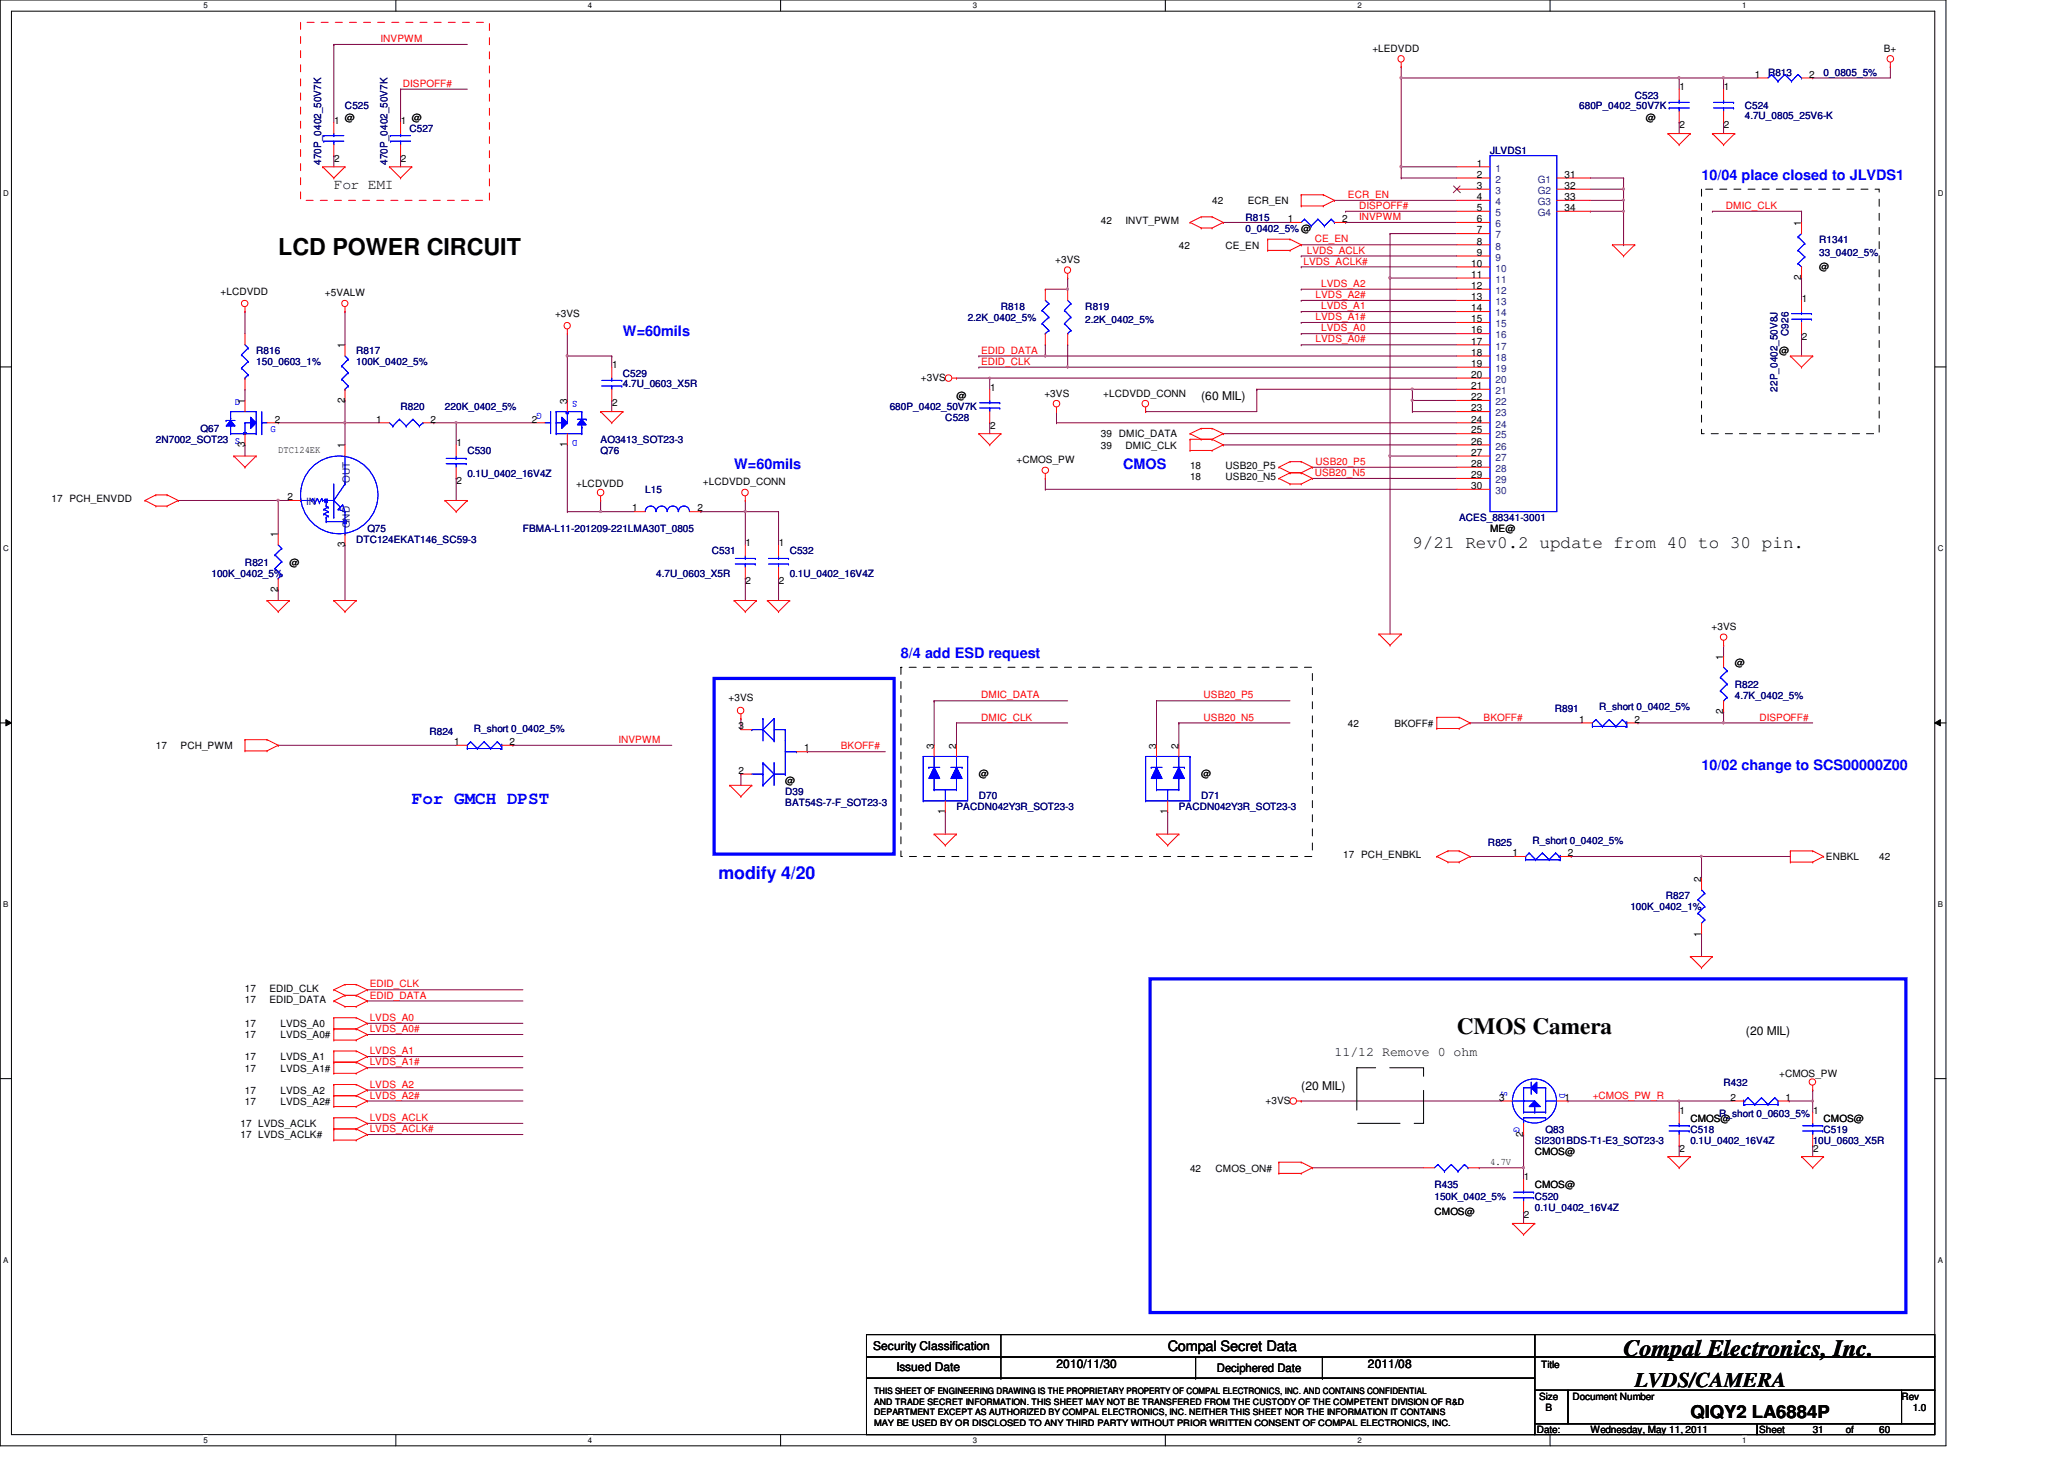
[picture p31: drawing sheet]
<svg xmlns="http://www.w3.org/2000/svg" width="297mm" height="210mm" viewBox="0 0 297 210" stroke-linecap="round" stroke-linejoin="round" font-family="sans-serif">
<defs><g id="words">
<g font-size="3.3">
<text x="40" y="36.7">LCD POWER CIRCUIT</text>
<text x="209.7" y="148.7">CMOS Camera</text>
<text x="233.7" y="195.1">Compal Electronics, Inc.</text>
</g>
<text font-size="3" x="235.3" y="199.5">LVDS/CAMERA</text>
<g font-size="2.5">
<text x="203.3" y="78.9">9/21 Rev0.2 update from 40 to 30 pin.</text>
<text x="243.3" y="204">QIQY2 LA6884P</text>
</g>
<g font-size="2.5" fill="#00f">
<text x="59.3" y="115.7">For GMCH DPST</text>
<text x="103.4" y="126.5">modify 4/20</text>
</g>
<g font-size="2.1">
<text x="48" y="27.2">For EMI</text>
<text x="168" y="194.4">Compal Secret Data</text>
</g>
<g font-size="2.1" fill="#00f">
<text x="244.9" y="25.9">10/04 place closed to JLVDS1</text>
<text x="89.7" y="48.3">W=60mils</text>
<text x="105.7" y="67.5">W=60mils</text>
<text x="161.7" y="67.5">CMOS</text>
<text x="129.7" y="94.7">8/4 add ESD request</text>
<text x="244.9" y="110.7">10/02 change to SCS00000Z00</text>
</g>
<text font-size="1.9" x="192" y="151.9">11/12 Remove 0 ohm</text>
<g font-size="1.7">
<text x="172.9" y="57.6">(60 MIL)</text>
<text x="251.3" y="148.8">(20 MIL)</text>
<text x="187.3" y="156.8">(20 MIL)</text>
<text x="125.7" y="194.3">Security Classification</text>
<text x="129" y="197.3">Issued Date</text>
<text x="152" y="196.8">2010/11/30</text>
<text x="175.1" y="197.4">Deciphered Date</text>
<text x="196.9" y="196.8">2011/08</text>
</g>
<g font-size="1.4" fill="#f00">
<text x="54.8" y="6.1">INVPWM</text>
<text x="58" y="12.5">DISPOFF#</text>
<text x="194" y="28.5">ECR_EN</text>
<text x="189.2" y="34.9">CE_EN</text>
<text x="195.6" y="30.1">DISPOFF#</text>
<text x="195.6" y="31.7">INVPWM</text>
<text x="248.4" y="30.1">DMIC_CLK</text>
<text x="187.6" y="38.1">LVDS_ACLK#</text>
<text x="188.1" y="36.5">LVDS_ACLK</text>
<text x="190.1" y="41.3">LVDS_A2</text>
<text x="189.3" y="42.9">LVDS_A2#</text>
<text x="189.3" y="46.1">LVDS_A1#</text>
<text x="190.1" y="44.5">LVDS_A1</text>
<text x="190.1" y="47.7">LVDS_A0</text>
<text x="141.2" y="50.9">EDID_DATA</text>
<text x="141.2" y="52.5">EDID_CLK</text>
<text x="189.3" y="49.3">LVDS_A0#</text>
<text x="189.2" y="68.5">USB20_N5</text>
<text x="189.3" y="66.9">USB20_P5</text>
<text x="141.2" y="100.5">DMIC_DATA</text>
<text x="173.2" y="100.5">USB20_P5</text>
<text x="89" y="106.9">INVPWM</text>
<text x="121" y="107.8">BKOFF#</text>
<text x="141.2" y="103.7">DMIC_CLK</text>
<text x="173.2" y="103.7">USB20_N5</text>
<text x="213.5" y="103.7">BKOFF#</text>
<text x="253.2" y="103.7">DISPOFF#</text>
<text x="53.2" y="142.1">EDID_CLK</text>
<text x="53.2" y="143.7">EDID_DATA</text>
<text x="53.2" y="146.9">LVDS_A0</text>
<text x="53.2" y="148.5">LVDS_A0#</text>
<text x="53.2" y="153.3">LVDS_A1#</text>
<text x="53.2" y="151.7">LVDS_A1</text>
<text x="53.2" y="158.1">LVDS_A2#</text>
<text x="53.2" y="156.5">LVDS_A2</text>
<text x="53.2" y="161.3">LVDS_ACLK</text>
<text x="229.2" y="158.1">+CMOS_PW_R</text>
<text x="53.2" y="162.9">LVDS_ACLK#</text>
</g>
<g font-size="1.4">
<text x="197.5" y="7.4">+LEDVDD</text>
<text x="252.5" y="11.2">1</text>
<text x="260.4" y="11.2">2</text>
<text x="271.1" y="7.4">B+</text>
<text x="48.1" y="17.8">1</text>
<text x="49.6" y="17.4">@</text>
<text x="57.7" y="17.8">1</text>
<text x="59.3" y="17.4">@</text>
<text x="236.9" y="17.4">@</text>
<text x="241.7" y="13">1</text>
<text x="248.1" y="13">1</text>
<text x="48.1" y="23.3">2</text>
<text x="57.7" y="23.3">2</text>
<text x="212.5" y="24">1</text>
<text x="241.7" y="18.5">2</text>
<text x="248.1" y="18.5">2</text>
<text x="174.4" y="29.4">42</text>
<text x="179.6" y="29.4">ECR_EN</text>
<text x="212.5" y="25.6">2</text>
<text x="212.5" y="27.2">3</text>
<text x="212.5" y="28.8">4</text>
<text x="225.1" y="25.6">31</text>
<text x="225.1" y="27.2">32</text>
<text x="225.1" y="28.8">33</text>
<text x="158.4" y="32.3">42</text>
<text x="162" y="32.3">INVT_PWM</text>
<text x="169.7" y="35.8">42</text>
<text x="176.4" y="35.8">CE_EN</text>
<text x="185.4" y="32">1</text>
<text x="193.1" y="32">2</text>
<text x="212.5" y="30.4">5</text>
<text x="212.5" y="32">6</text>
<text x="212.5" y="33.6">7</text>
<text x="212.5" y="35.2">8</text>
<text x="225.1" y="30.4">34</text>
<text x="259.2" y="32.5" transform="rotate(-90 259.2 32.5)">1</text>
<text x="151.9" y="37.8">+3VS</text>
<text x="211.7" y="38.4">10</text>
<text x="211.7" y="40">11</text>
<text x="211.7" y="41.6">12</text>
<text x="212.5" y="36.8">9</text>
<text x="259.2" y="40.3" transform="rotate(-90 259.2 40.3)">2</text>
<text x="261.8" y="38.8">@</text>
<text x="31.7" y="42.5">+LCDVDD</text>
<text x="46.8" y="42.6">+5VALW</text>
<text x="79.9" y="45.7">+3VS</text>
<text x="211.7" y="43.2">13</text>
<text x="211.7" y="44.8">14</text>
<text x="211.7" y="46.4">15</text>
<text x="211.7" y="48">16</text>
<text x="259.3" y="43.4">1</text>
<text x="49.6" y="50.1" transform="rotate(-90 49.6 50.1)">1</text>
<text x="88.1" y="53">1</text>
<text x="211.7" y="49.6">17</text>
<text x="211.7" y="51.2">18</text>
<text x="211.7" y="52.8">19</text>
<text x="256" y="51">@</text>
<text x="259.3" y="48.8">2</text>
<text x="35.2" y="58.1" transform="rotate(-90 35.2 58.1)">1</text>
<text x="49.6" y="57.9" transform="rotate(-90 49.6 57.9)">2</text>
<text x="81.6" y="58.1" transform="rotate(-90 81.6 58.1)">3</text>
<text x="88.1" y="58.5">2</text>
<text x="132.5" y="54.8">+3VS</text>
<text x="137.7" y="57.4">@</text>
<text x="142.5" y="56.2">1</text>
<text x="150.3" y="57.1">+3VS</text>
<text x="158.8" y="57.1">+LCDVDD_CONN</text>
<text x="211.7" y="54.4">20</text>
<text x="211.7" y="56">21</text>
<text x="211.7" y="57.6">22</text>
<text x="211.7" y="59.2">23</text>
<text x="35.2" y="64.3" transform="rotate(-90 35.2 64.3)">3</text>
<text x="39.5" y="60.8">2</text>
<text x="40" y="65.2">DTC124EK</text>
<text x="49.6" y="64.5" transform="rotate(-90 49.6 64.5)">1</text>
<text x="54.1" y="60.8">1</text>
<text x="62" y="60.8">2</text>
<text x="65.7" y="64.2">1</text>
<text x="76.5" y="60.8">2</text>
<text x="81.6" y="64.3" transform="rotate(-90 81.6 64.3)">1</text>
<text x="142.5" y="61.7">2</text>
<text x="158.4" y="64.6">39</text>
<text x="158.4" y="62.8">39 DMIC_DATA</text>
<text x="162" y="64.6">DMIC_CLK</text>
<text x="211.7" y="60.8">24</text>
<text x="211.7" y="62.4">25</text>
<text x="211.7" y="64">26</text>
<text x="211.7" y="65.6">27</text>
<text x="41.4" y="72">2</text>
<text x="65.7" y="69.7">2</text>
<text x="82.9" y="70">+LCDVDD</text>
<text x="101.2" y="69.8">+LCDVDD_CONN</text>
<text x="146.3" y="66.6">+CMOS_PW</text>
<text x="171.3" y="69">18</text>
<text x="171.3" y="67.4">18</text>
<text x="176.4" y="69">USB20_N5</text>
<text x="176.4" y="67.4">USB20_P5</text>
<text x="211.7" y="67.2">28</text>
<text x="211.7" y="68.8">29</text>
<text x="211.7" y="70.4">30</text>
<text x="7.4" y="72.3">17 PCH_ENVDD</text>
<text x="40" y="77.3" transform="rotate(-90 40 77.3)">1</text>
<text x="91" y="73.6">1</text>
<text x="100.4" y="73.6">2</text>
<text x="214.4" y="76.6">ME@</text>
<text x="41.6" y="81.4">@</text>
<text x="49.6" y="78.7" transform="rotate(-90 49.6 78.7)">3</text>
<text x="107.3" y="78.6">1</text>
<text x="112.1" y="78.6">1</text>
<text x="40" y="85.1" transform="rotate(-90 40 85.1)">2</text>
<text x="107.3" y="84.1">2</text>
<text x="112.1" y="84.1">2</text>
<text x="246.3" y="90.6">+3VS</text>
<text x="248" y="94.9" transform="rotate(-90 248 94.9)">1</text>
<text x="249.7" y="95.7">@</text>
<text x="104.8" y="100.9">+3VS</text>
<text x="22.4" y="107.8">17</text>
<text x="26" y="107.8">PCH_PWM</text>
<text x="65.4" y="107.2">1</text>
<text x="73.3" y="107.2">2</text>
<text x="106.3" y="104.9">3</text>
<text x="134.4" y="107.7" transform="rotate(-90 134.4 107.7)">3</text>
<text x="137.6" y="107.7" transform="rotate(-90 137.6 107.7)">2</text>
<text x="166.4" y="107.7" transform="rotate(-90 166.4 107.7)">3</text>
<text x="169.6" y="107.7" transform="rotate(-90 169.6 107.7)">2</text>
<text x="194" y="104.6">42</text>
<text x="200.7" y="104.6">BKOFF#</text>
<text x="227.3" y="104">1</text>
<text x="235.2" y="104">2</text>
<text x="248" y="102.7" transform="rotate(-90 248 102.7)">2</text>
<text x="106.3" y="111.3">2</text>
<text x="113" y="112.7">@</text>
<text x="115.7" y="108.1">1</text>
<text x="140.9" y="111.8">@</text>
<text x="172.9" y="111.8">@</text>
<text x="136" y="117.1" transform="rotate(-90 136 117.1)">1</text>
<text x="168" y="117.1" transform="rotate(-90 168 117.1)">1</text>
<text x="193.3" y="123.4">17 PCH_ENBKL</text>
<text x="217.7" y="123.2">1</text>
<text x="225.7" y="123.2">2</text>
<text x="262.8" y="123.8">ENBKL</text>
<text x="270.4" y="123.8">42</text>
<text x="244.8" y="126.9" transform="rotate(-90 244.8 126.9)">2</text>
<text x="244.8" y="134.7" transform="rotate(-90 244.8 134.7)">1</text>
<text x="35.3" y="142.7">17</text>
<text x="38.8" y="142.7">EDID_CLK</text>
<text x="35.3" y="147.8">17</text>
<text x="35.3" y="149.4">17</text>
<text x="35.3" y="144.3">17</text>
<text x="38.8" y="144.3">EDID_DATA</text>
<text x="40.4" y="147.8">LVDS_A0</text>
<text x="40.4" y="149.4">LVDS_A0#</text>
<text x="35.3" y="152.6">17</text>
<text x="35.3" y="154.2">17</text>
<text x="40.4" y="152.6">LVDS_A1</text>
<text x="40.4" y="154.2">LVDS_A1#</text>
<text x="256" y="155">+CMOS_PW</text>
<text x="35.3" y="157.4">17</text>
<text x="35.3" y="159">17</text>
<text x="40.4" y="157.4">LVDS_A2</text>
<text x="40.4" y="159">LVDS_A2#</text>
<text x="182.1" y="158.8">+3VS</text>
<text x="215.8" y="158.4">3</text>
<text x="225.1" y="158.4">1</text>
<text x="241.7" y="160.2">1</text>
<text x="243.3" y="161.4">CMOS@</text>
<text x="249" y="158.4">2</text>
<text x="257" y="158.4">1</text>
<text x="260.9" y="160.2">1</text>
<text x="262.4" y="161.4">CMOS@</text>
<text x="34.6" y="163.8">17 LVDS_ACLK#</text>
<text x="34.6" y="162.2">17 LVDS_ACLK</text>
<text x="214.4" y="167.6">4.7V</text>
<text x="219.2" y="163.5" transform="rotate(-90 219.2 163.5)">2</text>
<text x="220.9" y="166.2">CMOS@</text>
<text x="241.7" y="165.7">2</text>
<text x="260.9" y="165.7">2</text>
<text x="171.3" y="168.6">42</text>
<text x="174.9" y="168.6">CMOS_ON#</text>
<text x="219.3" y="169.8">1</text>
<text x="220.9" y="171">CMOS@</text>
<text x="206.4" y="174.8">CMOS@</text>
<text x="219.3" y="175.3">2</text>
<text x="221.8" y="196.7">Title</text>
<text x="221.5" y="201.4">Size</text>
<text x="222.4" y="203">B</text>
<text x="226.3" y="201.4">Document Number</text>
<text x="273.7" y="201.4">Rev</text>
<text x="275.3" y="203">1.0</text>
<text x="221.2" y="206.2">Date:</text>
<text x="228.9" y="206.2">Wednesday, May 11, 2011</text>
<text x="253.2" y="206.2">Sheet</text>
<text x="260.9" y="206.2">31</text>
<text x="265.7" y="206.2">of</text>
<text x="270.4" y="206.2">60</text>
</g>
<g font-size="1.4" fill="#000080">
<text x="254.4" y="11">R813</text>
<text x="262.4" y="11">0_0805_5%</text>
<text x="49.6" y="15.7">C525</text>
<text x="227.3" y="15.7">680P_0402_50V7K</text>
<text x="235.3" y="14.2">C523</text>
<text x="251.1" y="15.7">C524</text>
<text x="251.1" y="17.2">4.7U_0805_25V6-K</text>
<text x="46.2" y="23.7" transform="rotate(-90 46.2 23.7)">470P_0402_50V7K</text>
<text x="55.8" y="23.7" transform="rotate(-90 55.8 23.7)">470P_0402_50V7K</text>
<text x="58.9" y="19">C527</text>
<text x="214.4" y="22.2">JLVDS1</text>
<text x="179.3" y="31.7">R815</text>
<text x="179.3" y="33.4">0_0402_5% @</text>
<text x="261.8" y="35">R1341</text>
<text x="261.8" y="36.9">33_0402_5%</text>
<text x="139.3" y="46.2">2.2K_0402_5%</text>
<text x="144" y="44.6">R818</text>
<text x="156.2" y="44.6">R819</text>
<text x="156.2" y="46.5">2.2K_0402_5%</text>
<text x="36.9" y="51">R816</text>
<text x="36.9" y="52.6">150_0603_1%</text>
<text x="51.3" y="51">R817</text>
<text x="51.3" y="52.6">100K_0402_5%</text>
<text x="257.4" y="48.3" transform="rotate(-90 257.4 48.3)">C926</text>
<text x="57.6" y="59">R820</text>
<text x="64" y="59">220K_0402_5%</text>
<text x="89.7" y="54.2">C529</text>
<text x="89.7" y="55.7">4.7U_0603_X5R</text>
<text x="128" y="59">680P_0402_50V7K</text>
<text x="255.8" y="56.3" transform="rotate(-90 255.8 56.3)">22P_0402_50V8J</text>
<text x="22.4" y="63.7">2N7002_SOT23 S</text>
<text x="28.9" y="62.2">Q67</text>
<text x="67.3" y="65.4">C530</text>
<text x="86.4" y="65.4">Q76</text>
<text x="86.4" y="63.7">AO3413_SOT23-3</text>
<text x="136" y="60.6">C528</text>
<text x="67.3" y="68.6">0.1U_0402_16V4Z</text>
<text x="92.9" y="71">L15</text>
<text x="52.9" y="76.6">Q75</text>
<text x="75.3" y="76.6">FBMA-L11-201209-221LMA30T_0805</text>
<text x="210" y="75">ACES_88341-3001</text>
<text x="30.4" y="83">100K_0402_5%</text>
<text x="35.3" y="81.4">R821</text>
<text x="51.3" y="78.2">DTC124EKAT146_SC59-3</text>
<text x="94.4" y="83">4.7U_0603_X5R</text>
<text x="102.4" y="79.7">C531</text>
<text x="113.7" y="79.7">C532</text>
<text x="113.7" y="83">0.1U_0402_16V4Z</text>
<text x="249.7" y="99">R822</text>
<text x="249.7" y="100.6">4.7K_0402_5%</text>
<text x="61.8" y="105.7">R824</text>
<text x="68.2" y="105.4">R_short 0_0402_5%</text>
<text x="223.8" y="102.5">R891</text>
<text x="230.1" y="102.2">R_short 0_0402_5%</text>
<text x="113" y="114.3">D39</text>
<text x="113" y="115.9">BAT54S-7-F_SOT23-3</text>
<text x="137.7" y="116.6">PACDN042Y3R_SOT23-3</text>
<text x="140.9" y="115">D70</text>
<text x="169.7" y="116.6">PACDN042Y3R_SOT23-3</text>
<text x="172.9" y="115">D71</text>
<text x="214.1" y="121.7">R825</text>
<text x="220.5" y="121.4">R_short 0_0402_5%</text>
<text x="234.6" y="131">100K_0402_1%</text>
<text x="239.8" y="129.4">R827</text>
<text x="247.4" y="160.7">R_short 0_0603_5%</text>
<text x="248" y="156.2">R432</text>
<text x="220.9" y="164.6">SI2301BDS-T1-E3_SOT23-3</text>
<text x="222.4" y="163">Q83</text>
<text x="243.3" y="163">C518</text>
<text x="243.3" y="164.6">0.1U_0402_16V4Z</text>
<text x="260.9" y="164.6">10U_0603_X5R</text>
<text x="262.4" y="163">C519</text>
<text x="206.4" y="171">R435</text>
<text x="206.4" y="172.6">150K_0402_5%</text>
<text x="220.9" y="172.6">C520</text>
<text x="220.9" y="174.2">0.1U_0402_16V4Z</text>
</g>
<g font-size="1.4" fill="#004080">
<text x="215.2" y="24.7">1</text>
<text x="215.2" y="26.3">2</text>
<text x="215.2" y="27.9">3</text>
<text x="215.2" y="29.5">4</text>
<text x="221.3" y="26.3">G1</text>
<text x="221.3" y="27.9">G2</text>
<text x="221.3" y="29.5">G3</text>
<text x="215.2" y="31.1">5</text>
<text x="215.2" y="32.7">6</text>
<text x="215.2" y="34.3">7</text>
<text x="215.2" y="35.9">8</text>
<text x="221.3" y="31.1">G4</text>
<text x="215.2" y="37.5">9</text>
<text x="215.2" y="39.1">10</text>
<text x="215.2" y="40.7">11</text>
<text x="215.2" y="42.3">12</text>
<text x="215.2" y="43.9">13</text>
<text x="215.2" y="45.5">14</text>
<text x="215.2" y="47.1">15</text>
<text x="215.2" y="48.7">16</text>
<text x="215.2" y="50.3">17</text>
<text x="215.2" y="51.9">18</text>
<text x="215.2" y="53.5">19</text>
<text x="215.2" y="55.1">20</text>
<text x="215.2" y="56.7">21</text>
<text x="215.2" y="58.3">22</text>
<text x="215.2" y="59.9">23</text>
<text x="215.2" y="61.5">24</text>
<text x="215.2" y="63.1">25</text>
<text x="215.2" y="64.7">26</text>
<text x="50.3" y="69.5" transform="rotate(-90 50.3 69.5)">OUT</text>
<text x="215.2" y="66.3">27</text>
<text x="215.2" y="67.9">28</text>
<text x="215.2" y="69.5">29</text>
<text x="215.2" y="71.1">30</text>
<text x="44.1" y="72.7">IN</text>
<text x="50.3" y="76" transform="rotate(-90 50.3 76)">GND</text>
</g>
<g font-size="1.4" fill="#00f">
<text x="33.8" y="58.3">D</text>
<text x="78" y="59.5" transform="rotate(180 78 59.5)">G</text>
<text x="83.1" y="57.7" transform="rotate(180 83.1 57.7)">S</text>
<text x="38.9" y="62.1">G</text>
<text x="83.1" y="63.3" transform="rotate(180 83.1 63.3)">D</text>
<text x="216.1" y="157" transform="rotate(90 216.1 157)">S</text>
<text x="224.4" y="157.3" transform="rotate(90 224.4 157.3)">D</text>
<text x="217.9" y="162.1" transform="rotate(90 217.9 162.1)">G</text>
</g>
<g font-size="1.3">
<text x="125.8" y="200.6">THIS SHEET OF ENGINEERING DRAWING IS THE PROPRIETARY PROPERTY OF COMPAL ELECTRONICS, INC. AND CONTAINS CONFIDENTIAL</text>
<text x="125.8" y="202.1">AND TRADE SECRET INFORMATION. THIS SHEET MAY NOT BE TRANSFERED FROM THE CUSTODY OF THE COMPETENT DIVISION OF R&amp;D</text>
<text x="125.8" y="203.6">DEPARTMENT EXCEPT AS AUTHORIZED BY COMPAL ELECTRONICS, INC. NEITHER THIS SHEET NOR THE INFORMATION IT CONTAINS</text>
<text x="125.8" y="205.1">MAY BE USED BY OR DISCLOSED TO ANY THIRD PARTY WITHOUT PRIOR WRITTEN CONSENT OF COMPAL ELECTRONICS, INC.</text>
</g>
<g font-size="1.1">
<text x="29.3" y="1.1">5</text>
<text x="84.6" y="1.1">4</text>
<text x="140" y="1.1">3</text>
<text x="195.3" y="1.1">2</text>
<text x="250.7" y="1.1">1</text>
<text x=".5" y="28.1">D</text>
<text x="278.9" y="28.1">D</text>
<text x=".5" y="79.3">C</text>
<text x="278.9" y="79.3">C</text>
<text x=".5" y="130.5">B</text>
<text x="278.9" y="130.5">B</text>
<text x=".5" y="181.7">A</text>
<text x="278.9" y="181.7">A</text>
<text x="29.3" y="207.5">5</text>
<text x="84.6" y="207.5">4</text>
<text x="140" y="207.5">3</text>
<text x="195.3" y="207.5">2</text>
<text x="250.7" y="207.5">1</text>
</g>
</g></defs>
<path d="M0 0h280.1v208h-280.1zM1.6 1.6h276.8v204.8h-276.8z" fill="none" stroke="#000" stroke-width=".14"/>
<g fill="#fff">
<path d="M29.3 .2h.6v1.2h-.6z"/>
<path d="M29.3 206.6h.6v1.2h-.6z"/>
</g>
<path d="M57 0v1.6M57 206.4v1.6" fill="none" stroke="#000" stroke-width=".14"/>
<g fill="#fff">
<path d="M84.6 .2h.6v1.2h-.6z"/>
<path d="M84.6 206.6h.6v1.2h-.6z"/>
</g>
<path d="M112.3 0v1.6M112.3 206.4v1.6" fill="none" stroke="#000" stroke-width=".14"/>
<g fill="#fff">
<path d="M140 .2h.6v1.2h-.6z"/>
<path d="M140 206.6h.6v1.2h-.6z"/>
</g>
<path d="M167.7 0v1.6M167.7 206.4v1.6" fill="none" stroke="#000" stroke-width=".14"/>
<g fill="#fff">
<path d="M195.3 .2h.6v1.2h-.6z"/>
<path d="M195.3 206.6h.6v1.2h-.6z"/>
</g>
<path d="M223.1 0v1.6M223.1 206.4v1.6" fill="none" stroke="#000" stroke-width=".14"/>
<g fill="#fff">
<path d="M250.7 .2h.6v1.2h-.6z"/>
<path d="M250.7 206.6h.6v1.2h-.6z"/>
<path d="M.5 27.2h.7v1.2h-.7z"/>
<path d="M278.9 27.2h.7v1.2h-.7z"/>
<path d="M.5 78.4h.7v1.1h-.7z"/>
<path d="M278.9 78.4h.7v1.1h-.7z"/>
</g>
<path d="M0 52.8h1.6M278.4 52.8h1.7" fill="none" stroke="#000" stroke-width=".14"/>
<g fill="#fff">
<path d="M.5 129.6h.7v1.2h-.7z"/>
<path d="M278.9 129.6h.7v1.2h-.7z"/>
</g>
<path d="M0 104h1.6M.8 103.5l.8 .5-.8 .4zM278.4 104l.8-.5v.9zM278.4 104h1.7" fill="none" stroke="#000" stroke-width=".14"/>
<path d="M.8 103.5l.8 .5-.8 .4zM278.4 104l.8-.5v.9z" fill="#000"/>
<g fill="#fff">
<path d="M.5 180.7h.7v1.2h-.7z"/>
<path d="M278.9 180.7h.7v1.2h-.7z"/>
</g>
<path d="M0 155.2h1.6M278.4 155.2h1.7" fill="none" stroke="#000" stroke-width=".14"/>
<g fill="none" stroke="#800040" stroke-width=".14">
<path d="M62.4 60.8h.1M62.4 60.8h3.3M65.7 60.8h.1M65.7 68.8h.1M65.7 60.8v3.2M65.7 68.8v3.2M81.7 73.6h.1M81.7 73.6h9.6M86.4 73.6h.1M107.3 83.2h.1M107.3 83.2v3.2M112 83.2h.1"/>
<path d="M112 83.2v3.2M248 92.8h.1M248 92.8v1.6"/>
</g>
<path d="M86.3 73.5l.3 .1-.2 .1z" fill-rule="evenodd" fill="#f0f"/>
<path d="M86.3 73.5l.3 .1-.2 .1z" fill="none" stroke="#f0f" stroke-width=".14"/>
<path d="M49.6 60.8h.1M49.6 60.8h4.8M86.4 72h.1M86.4 72v1.6" fill="none" stroke="#800040" stroke-width=".14"/>
<path d="M49.5 60.7l.3 .1-.2 .1z" fill-rule="evenodd" fill="#f0f"/>
<path d="M49.5 60.7l.3 .1-.2 .1z" fill="none" stroke="#f0f" stroke-width=".14"/>
<path d="M40 72h.1M40 72v4.8" fill="none" stroke="#800040" stroke-width=".14"/>
<path d="M39.9 71.9h.2v.2h-.2z" fill-rule="evenodd" fill="#f0f"/>
<path d="M39.9 71.9h.2v.2h-.2z" fill="none" stroke="#f0f" stroke-width=".14"/>
<path d="M49.6 44.8h.1M49.6 44.8v4.8M40 72h.1M40 72h1.6M49.6 78.4h.1M49.6 78.4v8M65.7 60.8h.1M65.7 60.8h11.2" fill="none" stroke="#800040" stroke-width=".14"/>
<path d="M65.5 60.7l.3 .1-.2 .1z" fill-rule="evenodd" fill="#f0f"/>
<path d="M65.5 60.7l.3 .1-.2 .1z" fill="none" stroke="#f0f" stroke-width=".14"/>
<g fill="none" stroke="#800040" stroke-width=".14">
<path d="M35.3 44.8h.1M35.3 56h.1M35.3 44.8v3.2M35.3 56v1.6M49.6 57.6h.1M49.6 57.6v6.4M88 57.6h.1M88 57.6v1.6M35.3 64h.1M35.3 64v1.6M40 60.8h.1M40 60.8h9.6"/>
<path d="M49.6 60.8h.1M81.7 64h.1M81.7 64v9.6M107.3 73.6h.1M107.3 73.6h4.7M40 84.8h.1M40 84.8v1.6"/>
</g>
<path d="M107.1 73.5h.2v.2h-.2z" fill-rule="evenodd" fill="#f0f"/>
<path d="M107.1 73.5h.2v.2h-.2z" fill="none" stroke="#f0f" stroke-width=".14"/>
<g fill="none" stroke="#800040" stroke-width=".14">
<path d="M48 6.4h.1M48 6.4v11.2M57.6 12.8h.1M57.6 12.8h9.7M48 22.4h.1M48 22.4v1.6M57.6 22.4h.1M57.6 22.4v1.6M81.7 51.2h.1M81.7 51.2v6.4M25.6 72h.1M25.6 72h14.4"/>
<path d="M248 102.4h.1M248 102.4v1.6M52.9 142.4h.1M52.9 144h.1M52.9 158.4h.1M52.9 156.8h.1M52.9 153.6h.1M52.9 152h.1M52.9 147.2h.1M52.9 148.8h.1M52.9 142.4h22.4M52.9 144h22.4"/>
<path d="M52.9 158.4h22.4M52.9 156.8h22.4M52.9 153.6h22.4M52.9 152h22.4M52.9 147.2h22.4M52.9 148.8h22.4"/>
</g>
<path d="M81.5 51.1h.2v.2h-.2z" fill-rule="evenodd" fill="#f0f"/>
<path d="M81.5 51.1h.2v.2h-.2z" fill="none" stroke="#f0f" stroke-width=".14"/>
<path d="M48 6.4h.1M48 6.4h19.3M88 51.2h.1M88 51.2v1.6M40 107.2h.1M40 107.2h25.7M235.7 104h.1M235.7 104h25.2M248 104h.1" fill="none" stroke="#800040" stroke-width=".14"/>
<path d="M247.9 103.9h.2v.2h-.2z" fill-rule="evenodd" fill="#f0f"/>
<path d="M247.9 103.9h.2v.2h-.2z" fill="none" stroke="#f0f" stroke-width=".14"/>
<g fill="none" stroke="#800040" stroke-width=".14">
<path d="M57.6 12.8h.1M57.6 12.8v4.8M241.7 11.2h.1M241.7 17.6h.1M241.7 11.2v1.6M241.7 17.6v1.6M248 11.2h.1M248 17.6h.1M248 11.2v1.6M248 17.6v1.6M248 11.2h4.9M272.1 9.6h.1"/>
<path d="M272.1 9.6v1.6M81.7 51.2h.1M81.7 51.2h6.3M100.9 73.6h.1M100.9 73.6h6.4M107.3 72h.1M107.3 73.6h.1M107.3 72v6.4M112 73.6h.1M112 73.6v4.8"/>
</g>
<path d="M247.9 11.1h.2v.2h-.2z" fill-rule="evenodd" fill="#f0f"/>
<path d="M247.9 11.1h.2v.2h-.2z" fill="none" stroke="#f0f" stroke-width=".14"/>
<g fill="none" stroke="#800040" stroke-width=".14">
<path d="M260.9 11.2h.1M260.9 11.2h11.2M211.6 123.2h.1M211.6 123.2h6.4M226.1 123.2h.1M226.1 123.2h31.6M244.9 134.4h.1M244.9 123.2h.1M244.9 123.2v3.2M244.9 134.4v3.2M52.9 161.6h.1M52.9 163.2h.1"/>
<path d="M52.9 161.6h22.4M52.9 163.2h22.4"/>
</g>
<path d="M244.7 123.1l.3 .1-.2 .1z" fill-rule="evenodd" fill="#f0f"/>
<path d="M244.7 123.1l.3 .1-.2 .1z" fill="none" stroke="#f0f" stroke-width=".14"/>
<path d="M241.7 11.2h.1M241.7 11.2h6.3" fill="none" stroke="#800040" stroke-width=".14"/>
<path d="M241.5 11.1h.2v.2h-.2z" fill-rule="evenodd" fill="#f0f"/>
<path d="M241.5 11.1h.2v.2h-.2z" fill="none" stroke="#f0f" stroke-width=".14"/>
<path d="M150.4 41.6h.1M153.7 40h.1M153.7 40v1.6h-3.3" fill="none" stroke="#800040" stroke-width=".14"/>
<path d="M153.5 41.5h.2v.2h-.2z" fill-rule="evenodd" fill="#f0f"/>
<path d="M153.5 41.5h.2v.2h-.2z" fill="none" stroke="#f0f" stroke-width=".14"/>
<path d="M150.4 51.2h.1M150.4 51.2h59.3" fill="none" stroke="#800040" stroke-width=".14"/>
<path d="M150.3 51.1l.3 .1-.2 .1z" fill-rule="evenodd" fill="#f0f"/>
<path d="M150.3 51.1l.3 .1-.2 .1z" fill="none" stroke="#f0f" stroke-width=".14"/>
<path d="M140.9 51.2h.1M150.4 49.6h.1M150.4 49.6v1.6h-9.5M153.7 49.6h.1M153.7 52.8h.1M153.7 49.6v3.2M153.7 52.8h56" fill="none" stroke="#800040" stroke-width=".14"/>
<path d="M153.5 52.7l.3 .1-.2 .1z" fill-rule="evenodd" fill="#f0f"/>
<path d="M153.5 52.7l.3 .1-.2 .1z" fill="none" stroke="#f0f" stroke-width=".14"/>
<path d="M201.7 25.6h.1M201.7 24h.1M201.7 25.6h8M201.7 24v1.6" fill="none" stroke="#800040" stroke-width=".14"/>
<path d="M201.5 23.9h.2v.2h-.2z" fill-rule="evenodd" fill="#f0f"/>
<path d="M201.5 23.9h.2v.2h-.2z" fill="none" stroke="#f0f" stroke-width=".14"/>
<path d="M201.7 24h.1M201.7 24h8M142.4 54.4h.1M142.4 54.4h67.3" fill="none" stroke="#800040" stroke-width=".14"/>
<path d="M142.3 54.3h.2v.2h-.2z" fill-rule="evenodd" fill="#f0f"/>
<path d="M142.3 54.3h.2v.2h-.2z" fill="none" stroke="#f0f" stroke-width=".14"/>
<g fill="none" stroke="#800040" stroke-width=".14">
<path d="M201.7 11.2h.1M201.7 9.6h.1M201.7 9.6v14.4M201.7 11.2h40M137.7 54.4h.1M137.7 54.4h4.7M140.9 52.8h.1M140.9 52.8h12.8M142.4 54.4h.1M142.4 54.4v1.6M164.9 59.2h.1M164.9 59.2h16"/>
<path d="M142.4 60.8h.1M142.4 60.8v1.6"/>
</g>
<path d="M201.5 11.1h.2v.2h-.2z" fill-rule="evenodd" fill="#f0f"/>
<path d="M201.5 11.1h.2v.2h-.2z" fill="none" stroke="#f0f" stroke-width=".14"/>
<path d="M187.3 36.8h.1M187.3 38.4h.1M187.3 36.8h22.4M187.3 38.4h22.4M200 33.6h.1M200 33.6h9.7M211.6 104h.1M211.6 104h16M241.7 158.4h.1M241.7 158.4h7.6" fill="none" stroke="#800040" stroke-width=".14"/>
<path d="M241.5 158.3l.3 .1-.2 .1z" fill-rule="evenodd" fill="#f0f"/>
<path d="M241.5 158.3l.3 .1-.2 .1z" fill="none" stroke="#f0f" stroke-width=".14"/>
<path d="M219.3 168h.1M219.3 168v1.6M241.7 164.8h.1M241.7 164.8v1.6" fill="none" stroke="#800040" stroke-width=".14"/>
<path d="M219.1 167.9h.2v.2h-.2z" fill-rule="evenodd" fill="#f0f"/>
<path d="M219.1 167.9h.2v.2h-.2z" fill="none" stroke="#f0f" stroke-width=".14"/>
<path d="M257.5 158.4h.1M257.5 158.4h3.4" fill="none" stroke="#800040" stroke-width=".14"/>
<path d="M260.7 158.3h.2v.2h-.2z" fill-rule="evenodd" fill="#f0f"/>
<path d="M260.7 158.3h.2v.2h-.2z" fill="none" stroke="#f0f" stroke-width=".14"/>
<g fill="none" stroke="#800040" stroke-width=".14">
<path d="M203.3 56h.1M203.3 57.6h.1M203.3 56h6.4M203.3 57.6v1.6M187.3 158.4h.1M187.3 158.4h28.7M225.7 158.4h.1M225.7 158.4h16M241.7 158.4h.1M241.7 158.4v1.6M260.9 158.4h.1M260.9 156.8h.1"/>
<path d="M260.9 156.8v3.2M188.9 168h.1M188.9 168h16M212.9 168h.1M219.3 174.4h.1M219.3 163.2h.1M219.3 163.2v4.8h-6.4M219.3 174.4v1.6M260.9 164.8h.1M260.9 164.8v1.6"/>
</g>
<path d="M203.1 57.5h.2v.2h-.2z" fill-rule="evenodd" fill="#f0f"/>
<path d="M203.1 57.5h.2v.2h-.2z" fill="none" stroke="#f0f" stroke-width=".14"/>
<path d="M180.9 56h.1M180.9 56v3.2M180.9 56h22.4M200 40h.1M200 40v25.6M203.3 57.6h.1M203.3 59.2h.1M203.3 57.6h6.4M203.3 59.2h6.4" fill="none" stroke="#800040" stroke-width=".14"/>
<path d="M199.9 39.9h.2v.2h-.2z" fill-rule="evenodd" fill="#f0f"/>
<path d="M199.9 39.9h.2v.2h-.2z" fill="none" stroke="#f0f" stroke-width=".14"/>
<path d="M200 65.6h.1M200 65.6h9.7M200 65.6v25.6" fill="none" stroke="#800040" stroke-width=".14"/>
<path d="M199.9 65.5h.2v.2h-.2z" fill-rule="evenodd" fill="#f0f"/>
<path d="M199.9 65.5h.2v.2h-.2z" fill="none" stroke="#f0f" stroke-width=".14"/>
<g fill="none" stroke="#800040" stroke-width=".14">
<path d="M152 59.2h.1M152 59.2v1.6M187.3 44.8h.1M187.3 43.2h.1M187.3 41.6h.1M187.3 46.4h.1M187.3 48h.1M187.3 49.6h.1M187.3 44.8h22.4M187.3 43.2h22.4M187.3 41.6h22.4M187.3 46.4h22.4"/>
<path d="M187.3 48h22.4M187.3 49.6h22.4M200 40h.1M200 40h9.7M203.3 56h.1M203.3 56v1.6M150.4 70.4h.1M150.4 68.8h.1M150.4 70.4h59.3M150.4 68.8v1.6M152 60.8h.1M152 60.8h57.7"/>
<path d="M176 62.4h.1M176 64h.1M176 62.4h33.7M176 64h33.7M188.9 68.8h.1M188.9 67.2h.1M188.9 68.8h20.8M188.9 67.2h20.8M134.4 100.8h.1M134.4 100.8v6.4M134.4 100.8h19.3M136 116.8h.1"/>
<path d="M136 116.8v3.2M137.7 104h.1M137.7 104v3.2M137.7 104h16M166.4 100.8h.1M166.4 100.8h19.3M166.4 100.8v6.4M168 116.8h.1M168 116.8v3.2M169.7 104h.1M169.7 104h16M169.7 104v3.2"/>
</g>
<path d="M203.1 55.9h.2v.2h-.2z" fill-rule="evenodd" fill="#f0f"/>
<path d="M203.1 55.9h.2v.2h-.2z" fill="none" stroke="#f0f" stroke-width=".14"/>
<g fill="none" stroke="#800040" stroke-width=".14">
<path d="M176 32h.1M176 32h9.7M193.7 30.4h.1M193.7 32h.1M193.7 30.4h16M193.7 32h16M200 33.6v6.4M228.9 25.6h4.8M233.7 25.6h.1M233.7 27.2h.1M233.7 25.6v1.6M246.4 30.4h.1"/>
<path d="M246.4 30.4h12.9M259.3 30.4h.1M259.3 30.4v1.6M200 40h.1M259.3 48h.1M259.3 40h.1M259.3 40v3.2M259.3 48v3.2"/>
</g>
<path d="M233.5 27.1h.2v.2h-.2z" fill-rule="evenodd" fill="#f0f"/>
<path d="M233.5 27.1h.2v.2h-.2z" fill="none" stroke="#f0f" stroke-width=".14"/>
<path d="M228.9 27.2h4.8M233.7 27.2h.1M233.7 28.8h.1M233.7 27.2v1.6" fill="none" stroke="#800040" stroke-width=".14"/>
<path d="M233.5 28.7l.3 .1-.2 .1z" fill-rule="evenodd" fill="#f0f"/>
<path d="M233.5 28.7l.3 .1-.2 .1z" fill="none" stroke="#f0f" stroke-width=".14"/>
<path d="M228.9 30.4h.1M228.9 28.8h4.8M228.9 30.4h4.8M233.7 28.8h.1" fill="none" stroke="#800040" stroke-width=".14"/>
<path d="M233.5 30.3l.3 .1-.2 .1z" fill-rule="evenodd" fill="#f0f"/>
<path d="M233.5 30.3l.3 .1-.2 .1z" fill="none" stroke="#f0f" stroke-width=".14"/>
<g fill="none" stroke="#800040" stroke-width=".14">
<path d="M187.3 35.2h.1M187.3 35.2h22.4M192 28.8h.1M192 28.8h17.7M233.7 30.4h.1M233.7 35.2h.1M233.7 28.8v6.4M81.7 51.2h.1M81.7 48v3.2M73.8 107.2h.1M73.8 107.2h22.9M106.6 111.4h.1"/>
<path d="M106.6 103.4h.1M106.6 103.4v1.6M106.6 111.4v1.6M116.2 108.2h.1M116.2 108.2h11.2"/>
</g>
<g fill="none" stroke="#f00" stroke-width=".14">
<path d="M48 17.6v1.6M201.7 9.6h.1M201.7 9v.6M240 19.2h.1M240 19.2h3.3M240 19.2l1.7 1.6M243.3 19.2h.1M243.3 19.2l-1.6 1.6M246.4 19.2h.1M246.4 19.2h3.3M246.4 19.2l1.6 1.6M249.7 19.2h.1"/>
<path d="M249.7 19.2l-1.7 1.6M272.1 9.6h.1M272.1 9v.6M46.4 24h.1M46.4 24h3.2M46.4 24l1.6 1.6M48 25.6h.1M48 20.8v1.6M49.6 24h.1M49.6 24l-1.6 1.6M56 24h.1M56 24h3.3"/>
<path d="M56 24l1.6 1.6M57.6 25.6h.1M59.3 24h.1M59.3 24l-1.7 1.6M153.7 39.4v.6M171.3 32h.1M171.3 32l1.6 .8M172.9 32.8h.1M172.9 31.2h.1M172.9 32.8h1.5M172.9 31.2h1.5M172.9 31.2l-1.6 .8"/>
<path d="M174.4 32.8h.1M174.4 31.2h.1M174.4 31.2l1.6 .8M176 32h.1M176 32l-1.6 .8M182.4 34.4h.1M182.4 36h.1M182.4 36h3.3M182.4 34.4h3.3M182.4 34.4v1.6M185.7 36h.1M185.7 34.4h.1"/>
<path d="M185.7 34.4l1.6 .8M187.3 28h.1M187.3 29.6h.1M187.3 35.2h.1M187.3 29.6h3.1M187.3 28h3.1M187.3 28v1.6M187.3 35.2l-1.6 .8M190.4 29.6h.1M190.4 28h.1M190.4 28l1.6 .8M192 28.8h.1"/>
<path d="M192 28.8l-1.6 .8M232 35.2h.1M232 35.2h3.3M232 35.2l1.7 1.6M233.7 36.8h.1M235.3 35.2h.1M235.3 35.2l-1.6 1.6M241.7 20.8h.1M248 20.8h.1M35.3 44.8h.1M35.3 44.1v.7M35.3 48v1.6"/>
<path d="M35.3 54.4v1.6M49.6 44.8h.1M49.6 44.1v.7M81.7 48h.1M81.7 47.4v.6M86.4 59.2h.1M86.4 59.2h3.3M86.4 59.2l1.6 1.6M89.7 59.2h.1M89.7 59.2l-1.7 1.6M137 54.4h.7M137.7 54.4h.1"/>
<path d="M142.4 56v1.6M142.4 59.2v1.6M152 59.2h.1M152 58.6v.6M153.7 40h.1M164.9 59.2h.1M164.9 58.6v.6M257.7 51.2h.1M257.7 51.2h3.2M257.7 51.2l1.6 1.6M259.3 52.8h.1M260.9 51.2h.1"/>
<path d="M260.9 51.2l-1.6 1.6M20.9 72h.1M20.9 72l1.5 .8M22.4 72.8h.1M22.4 71.2h.1M22.4 72.8h1.6M22.4 71.2h1.6M22.4 71.2l-1.5 .8M24 72.8h.1M24 71.2h.1M24 71.2l1.6 .8M25.6 72h.1"/>
<path d="M25.6 72l-1.6 .8M33.6 65.6h.1M33.6 65.6h3.3M33.6 65.6l1.7 1.6M35.3 67.2h.1M36.9 65.6h.1M36.9 65.6l-1.6 1.6M40 76.8v1.6M54.4 60.8h1.6M60.9 60.8h1.5M64 72h.1M64 72h3.3"/>
<path d="M64 72l1.7 1.6M65.7 73.6h.1M67.3 72h.1M67.3 72l-1.6 1.6M86.4 72h.1M86.4 71.4v.6M88 60.8h.1M107.3 72h.1M107.3 71.4v.6M107.3 78.4v1.6M140.9 62.4h.1M140.9 62.4h3.1"/>
<path d="M140.9 62.4l1.5 1.6M142.4 64h.1M144 62.4h.1M144 62.4l-1.6 1.6M150.4 68.8h.1M150.4 68.2v.6M171.3 62.4h.1M171.3 63.2h.1M171.3 64.8h.1M171.3 62.4l1.6 .8M171.3 63.2h3.1M171.3 64.8h3.1"/>
<path d="M171.3 63.2v1.6M172.9 61.6h.1M172.9 63.2h.1M172.9 61.6l-1.6 .8M172.9 61.6h1.5M174.4 61.6h.1M174.4 63.2h.1M174.4 64.8h.1M174.4 61.6l1.6 .8M174.4 63.2l1.6 .8M176 62.4h.1M176 64h.1"/>
<path d="M176 62.4l-1.6 .8M176 64l-1.6 .8M184 68.8h.1M184 67.2h.1M184 68.8l1.7 .8M184 67.2l1.7 .8M185.7 69.6h.1M185.7 68h.1M185.7 66.4h.1M185.7 69.6h1.6M185.7 68h1.6M185.7 68l-1.7 .8"/>
<path d="M185.7 66.4h1.6M185.7 66.4l-1.7 .8M187.3 69.6h.1M187.3 68h.1M187.3 66.4h.1M187.3 68l1.6 .8M187.3 66.4l1.6 .8M188.9 68.8h.1M188.9 67.2h.1M188.9 68.8l-1.6 .8M188.9 67.2l-1.6 .8M38.4 86.4h.1"/>
<path d="M38.4 86.4h3.2M38.4 86.4l1.6 1.6M40 88h.1M40 83.2v1.6M41.6 86.4h.1M41.6 86.4l-1.6 1.6M48 86.4h.1M48 86.4h3.3M48 86.4l1.6 1.6M49.6 88h.1M51.3 86.4h.1M51.3 86.4l-1.7 1.6"/>
<path d="M105.7 86.4h.1M105.7 86.4h3.2M105.7 86.4l1.6 1.6M107.3 88h.1M107.3 81.6v1.6M108.9 86.4h.1M108.9 86.4l-1.6 1.6M110.4 86.4h.1M110.4 86.4h3.3M110.4 86.4l1.6 1.6M112 88h.1M113.7 86.4h.1"/>
<path d="M113.7 86.4l-1.7 1.6M198.4 91.2h.1M198.4 91.2h3.3M198.4 91.2l1.6 1.6M200 92.8h.1M201.7 91.2h.1M201.7 91.2l-1.7 1.6M248 92.8h.1M248 92.2v.6M35.3 108h.1M35.3 106.4h.1M35.3 106.4h3.1"/>
<path d="M35.3 108h3.1M35.3 106.4v1.6M38.4 106.4h.1M38.4 108h.1M38.4 106.4l1.6 .8M40 107.2h.1M40 107.2l-1.6 .8M105 113h.1M105 113h3.2M105 113l1.6 1.6M106.6 114.6h.1M106.6 103.4h.1"/>
<path d="M106.6 102.7v.7M106.6 111.4h1.6M106.6 105h1.6M108.2 113h.1M108.2 113l-1.6 1.6M114.6 108.2h1.6M206.8 103.2h.1M206.8 104.8h.1M206.8 104.8h3.2M206.8 103.2h3.2M206.8 103.2v1.6M210 104.8h.1"/>
<path d="M210 103.2h.1M210 103.2l1.6 .8M211.6 104h.1M211.6 104l-1.6 .8M134.4 120h.1M134.4 120h3.3M134.4 120l1.6 1.6M136 121.6h.1M137.7 120h.1M137.7 120l-1.7 1.6M166.4 120h.1M166.4 120h3.3"/>
<path d="M166.4 120l1.6 1.6M168 121.6h.1M169.7 120h.1M169.7 120l-1.7 1.6M206.8 123.2h.1M206.8 123.2l1.6 .8M208.4 124h.1M208.4 122.4h.1M208.4 124h1.6M208.4 122.4h1.6M208.4 122.4l-1.6 .8M210 124h.1"/>
<path d="M210 122.4h.1M210 122.4l1.6 .8M211.6 123.2h.1M211.6 123.2l-1.6 .8M218 123.2h1.6M224.6 123.2h1.5M243.3 137.6h.1M243.3 137.6h3.1M243.3 137.6l1.6 1.6M244.9 139.2h.1M244.9 126.4v1.6M244.9 132.8v1.6"/>
<path d="M246.4 137.6h.1M246.4 137.6l-1.5 1.6M257.7 122.4h.1M257.7 124h.1M257.7 124h3.2M257.7 122.4h3.2M257.7 122.4v1.6M260.9 124h.1M260.9 122.4h.1M260.9 122.4l1.5 .8M262.4 123.2h.1M262.4 123.2l-1.5 .8"/>
<path d="M48 142.4h.1M48 144h.1M48 156h.1M48 157.6h.1M48 159.2h.1M48 151.2h.1M48 152.8h.1M48 154.4h.1M48 146.4h.1M48 148h.1M48 149.6h.1M48 142.4l1.6 .8"/>
<path d="M48 144l1.6 .8M48 157.6h3.3M48 156h3.3M48 146.4v3.2M48 151.2v3.2M48 156v3.2M48 159.2h3.3M48 152.8h3.3M48 151.2h3.3M48 154.4h3.3M48 148h3.3M48 146.4h3.3"/>
<path d="M48 149.6h3.3M49.6 143.2h.1M49.6 141.6h.1M49.6 144.8h.1M49.6 143.2h1.7M49.6 141.6h1.7M49.6 141.6l-1.6 .8M49.6 144.8h1.7M49.6 143.2l-1.6 .8M51.3 143.2h.1M51.3 141.6h.1M51.3 144.8h.1"/>
<path d="M51.3 157.6h.1M51.3 156h.1M51.3 159.2h.1M51.3 152.8h.1M51.3 151.2h.1M51.3 154.4h.1M51.3 148h.1M51.3 146.4h.1M51.3 149.6h.1M51.3 141.6l1.6 .8M51.3 143.2l1.6 .8M51.3 156l1.6 .8"/>
<path d="M51.3 157.6l1.6 .8M51.3 151.2l1.6 .8M51.3 152.8l1.6 .8M51.3 146.4l1.6 .8M51.3 148l1.6 .8M52.9 142.4h.1M52.9 144h.1M52.9 156.8h.1M52.9 158.4h.1M52.9 152h.1M52.9 153.6h.1M52.9 147.2h.1"/>
<path d="M52.9 148.8h.1M52.9 142.4l-1.6 .8M52.9 144l-1.6 .8M52.9 156.8l-1.6 .8M52.9 158.4l-1.6 .8M52.9 152l-1.6 .8M52.9 153.6l-1.6 .8M52.9 147.2l-1.6 .8M52.9 148.8l-1.6 .8M186.6 158.4h.7M187.3 158.4h.1M260.9 156.8h.1"/>
<path d="M260.9 156.2v.6M48 162.4h.1M48 164h.1M48 160.8h.1M48 160.8v3.2M48 164h3.3M48 162.4h3.3M48 160.8h3.3M51.3 164h.1M51.3 162.4h.1M51.3 160.8h.1M51.3 162.4l1.6 .8"/>
<path d="M51.3 160.8l1.6 .8M52.9 163.2h.1M52.9 161.6h.1M52.9 163.2l-1.6 .8M52.9 161.6l-1.6 .8M184 168.8h.1M184 167.2h.1M184 167.2h3.3M184 168.8h3.3M184 167.2v1.6M187.3 167.2h.1M187.3 168.8h.1"/>
<path d="M187.3 167.2l1.6 .8M188.9 168h.1M188.9 168l-1.6 .8M217.7 176h.1M217.7 176h3.2M217.7 176l1.6 1.6M219.3 177.6h.1M220.9 176h.1M220.9 176l-1.6 1.6M240 166.4h.1M240 166.4h3.3M240 166.4l1.7 1.6"/>
<path d="M241.7 168h.1M243.3 166.4h.1M243.3 166.4l-1.6 1.6M259.3 166.4h.1M259.3 166.4h3.1M259.3 166.4l1.6 1.6M260.9 168h.1M262.4 166.4h.1M262.4 166.4l-1.5 1.6"/>
<circle cx="201.6" cy="8.5" r=".46"/>
<circle cx="272" cy="8.5" r=".47"/>
<circle cx="153.6" cy="38.9" r=".46"/>
<circle cx="35.2" cy="43.7" r=".46"/>
<circle cx="49.6" cy="43.7" r=".45"/>
<circle cx="81.6" cy="46.9" r=".46"/>
<circle cx="136.5" cy="54.4" r=".47"/>
<circle cx="152" cy="58.1" r=".47"/>
<circle cx="164.8" cy="58.1" r=".47"/>
<circle cx="86.4" cy="70.9" r=".47"/>
<circle cx="107.2" cy="70.9" r=".47"/>
<circle cx="150.4" cy="67.7" r=".46"/>
<circle cx="248.1" cy="91.7" r=".46"/>
<circle cx="106.6" cy="102.2" r=".47"/>
<circle cx="186.1" cy="158.4" r=".47"/>
<circle cx="260.8" cy="155.7" r=".46"/>
</g>
<g fill="none" stroke="#000" stroke-width=".14">
<path d="M124.7 192h96.2v3.2h-96.2zM124.7 195.2h96.2v3.1h-96.2zM124.7 198.3h96.2v8.1h-96.2zM144 195.2h.1M144 198.3h.1M144 192v6.3M172.1 198.3h.1M172.1 195.2v3.1M190.3 198.3h.1M190.3 195.2v3.1M220.9 192h57.5v3.2h-57.5zM220.9 195.2h57.5v4.8h-57.5z"/>
<path d="M220.9 200h4.8v4.8h-4.8zM220.9 204.8h32v1.6h-32zM225.7 200h48v4.8h-48zM252.9 204.8h25.5v1.6h-25.5zM273.7 200h4.7v4.8h-4.7z"/>
</g>
<path d="M43.3 3.2h27.1v25.6h-27.1z" fill="none" stroke="#f00" stroke-width=".14" stroke-dasharray="1 1 1 1 1 1 1 1"/>
<path d="M102.8 97.6h25.9v25.3h-25.9zM165.5 140.8h108.8v48h-108.8z" fill="none" stroke="#00f" stroke-width=".47"/>
<path d="M244.9 27.2h25.5v35.2h-25.5zM129.7 96h59.2v27.2h-59.2z" fill="none" stroke="#000" stroke-width=".14" stroke-dasharray="1 1 1 1 1 1 1 1"/>
<path d="M195.3 153.6h9.6v8h-9.6z" fill="none" stroke="#000" stroke-width=".14" stroke-dasharray="6.1 2"/>
<g fill="none" stroke="#00f" stroke-width=".14">
<path d="M46.6 19.5h.1M46.6 19.5h2.9M48 19.5h.1M48 19.2v.3M46.6 20.3h.1M46.6 20.3h2.9M48 20.3h.1M48 20.3v.5M34.7 51h.1M34.7 53h.1M34.7 51l1 1M34.7 53l1 .9"/>
<path d="M35.3 54.4h.1M35.3 49.6l.4 .5M35.7 50.1h.1M35.7 52h.1M35.7 53.9h.1M35.7 50.1l-1 .9M35.7 52l-1 1M35.7 53.9l-.4 .5M141 58.7h2.9M141 57.9h2.9M142.4 57.9h.1M142.4 58.7h.1"/>
<path d="M142.4 57.6v.3M142.4 58.7v.5M143.9 58.7h.1M143.9 57.9h.1M39.6 79.8h.1M39.6 79.8l.9 1M40 78.4l.5 .5M40.5 78.9h.1M40.5 78.9l-.9 .9M56 60.8l.5 .5M56.5 61.3h.1M57.5 60.3h.1"/>
<path d="M57.5 60.3l-1 1M57.5 60.3l1 1M58.5 61.3h.1M59.4 60.3h.1M59.4 60.3l-.9 1M59.4 60.3l1 1M60.4 61.3h.1M60.9 60.8h.1M60.9 60.8l-.5 .5M39.6 81.8h.1M39.6 81.8l.9 .9M40 83.2h.1"/>
<path d="M40.5 80.8h.1M40.5 82.7h.1M40.5 80.8l-.9 1M40.5 82.7l-.5 .5M105.8 81.1h2.9M105.8 80.3h2.9M107.3 80.3h.1M107.3 81.1h.1M107.3 80v.3M107.3 81.1v.5M108.7 81.1h.1M108.7 80.3h.1"/>
<path d="M108.2 105h.1M108.2 111.4h1.6M108.2 105h1.6M109.8 109.8h.1M109.8 113h.1M109.8 111.4h.1M109.8 105h.1M109.8 103.4h.1M109.8 103.4v3.2M109.8 109.8v3.2M109.8 109.8l1.6 1.6M109.8 105l1.6 1.6"/>
<path d="M111.4 111.4h.1M111.4 109.8h.1M111.4 105h.1M111.4 103.4h.1M111.4 106.6h.1M111.4 111.4l-1.6 1.6M111.4 103.4v3.2M111.4 109.8v3.2M111.4 111.4h1.6M111.4 105h1.6M111.4 103.4l-1.6 1.6M113 111.4h.1"/>
<path d="M113 105h.1M113 105v6.4M113 108.2h1.6M114.6 108.2h.1M219.6 123.7h.1M219.6 123.7h4.8M220.1 122.7h.1M220.1 122.7l-.5 .5v.5M220.1 122.7l.9 1M221 123.7h.1M222 122.7h.1M222 122.7l-1 1"/>
<path d="M222 122.7l.9 1M222.9 123.7h.1M223.9 122.7h.1M223.9 122.7l-1 1M223.9 122.7l.5 .5M224.4 123.2h.1M224.4 123.7h.1M224.6 123.7h.1M224.6 123.1v.6M244.4 131.4h.1M244.4 129.4h.1M244.4 131.4l.9 .9"/>
<path d="M244.4 129.4l.9 1M244.9 128h.1M244.9 128l.4 .5M245.3 132.3h.1M245.3 130.4h.1M245.3 128.5h.1M245.3 132.3l-.4 .5M245.3 130.4l-.9 1M245.3 128.5l-.9 .9"/>
</g>
<path d="M169.7 110.4l.8 1.6h-1.7z" fill="#00f"/>
<g fill="none" stroke="#00f" stroke-width=".14">
<path d="M164.9 108.8h.1M164.9 115.2h.1M164.9 108.8v6.4M164.9 108.8h6.4M166.4 110.4h.1M166.4 108.8v1.6M168 113.6h.1M168 113.6v1.6M168 113.6h1.7M169.7 110.4l.8 1.6h-1.7zM169.7 113.6h.1M169.7 110.4h.1"/>
<path d="M169.7 108.8v1.6M169.7 112v1.6M171.3 108.8h.1M171.3 108.8v6.4h-6.4"/>
</g>
<path d="M166.4 110.4l.8 1.6h-1.5z" fill="#00f"/>
<path d="M165.7 110.4h.1M165.7 110.4h1.5M166.4 110.4l.8 1.6h-1.5zM166.4 113.6h.1M166.4 112v1.6M166.4 113.6h1.6M168.8 110.4h1.7M170.5 110.4h.1" fill="none" stroke="#00f" stroke-width=".14"/>
<path d="M169.7 110.4l.8 1.6h-1.7z" fill="#00f"/>
<g fill="none" stroke="#00f" stroke-width=".14">
<path d="M164.9 108.8h.1M164.9 115.2h.1M164.9 108.8v6.4M164.9 108.8h6.4M166.4 110.4h.1M166.4 108.8v1.6M168 113.6h.1M168 113.6v1.6M168 113.6h1.7M169.7 110.4l.8 1.6h-1.7zM169.7 113.6h.1M169.7 110.4h.1"/>
<path d="M169.7 108.8v1.6M169.7 112v1.6M171.3 108.8h.1M171.3 108.8v6.4h-6.4"/>
</g>
<path d="M166.4 110.4l.8 1.6h-1.5z" fill="#00f"/>
<g fill="none" stroke="#00f" stroke-width=".14">
<path d="M258.8 34.1h.1M258.8 36h.1M258.8 37.9h.1M258.8 34.1l.9 .9M258.8 36l.9 1M258.8 37.9l.5 .5M259.3 38.4h.1M259.3 33.6l-.5 .5M259.7 35h.1M259.7 37h.1M259.7 35l-.9 1M259.7 37l-.9 .9"/>
<path d="M49.2 52.7h.1M49.2 54.6h.1M49.2 52.7l.9 .9M49.2 54.6l.9 .9M49.6 56h.1M49.6 51.2l.5 .5M50.1 51.7h.1M50.1 53.6h.1M50.1 55.5h.1M50.1 51.7l-.9 1M50.1 53.6l-.9 1M50.1 55.5l-.5 .5"/>
<path d="M150 44.7h.1M150 46.6h.1M150 44.7l.9 .9M150 46.6l.9 .9M150.4 48h.1M150.4 43.2l.5 .5M150.9 43.7h.1M150.9 45.6h.1M150.9 47.5h.1M150.9 43.7l-.9 1M150.9 45.6l-.9 1M150.9 47.5l-.5 .5"/>
<path d="M64.2 66.7h2.9M64.2 65.9h2.9M65.7 65.9h.1M65.7 66.7h.1M65.7 65.6v.3M65.7 66.7v.5M67.1 66.7h.1M67.1 65.9h.1M67.3 107.7h.1M67.3 107.7h4.7M67.7 106.7h.1M67.7 106.7l-.4 .5v.5"/>
<path d="M67.7 106.7l1 1M68.7 107.7h.1M69.7 106.7h.1M69.7 106.7l-1 1M69.7 106.7l.9 1M70.6 107.7h.1M71.6 106.7h.1M71.6 106.7l-1 1M71.6 106.7l.4 .5M72 107.2h.1M72 107.7h.1M72.2 107.7h.1"/>
<path d="M72.2 107.1v.6M165.7 110.4h.1M165.7 110.4h1.5M166.4 110.4l.8 1.6h-1.5zM166.4 113.6h.1M166.4 112v1.6M166.4 113.6h1.6M168.8 110.4h1.7M170.5 110.4h.1"/>
</g>
<g fill="none" stroke="#f00" stroke-width=".14">
<path d="M259.3 32v1.6M259.3 38.4v1.6M49.6 49.6v1.6M49.6 56v1.6M150.4 41.6v1.6M150.4 48v1.6M65.7 64v1.6M65.7 67.2v1.6M65.7 107.2h1.6M72.2 107.2h1.6M166.4 107.2v1.6M168 115.2v1.6"/>
<path d="M169.7 107.2v1.6"/>
</g>
<path d="M36.1 60l.8 .8-.8 .8z" fill="#00f"/>
<path d="M36.1 60l.8 .8-.8 .8z" fill="none" stroke="#00f" stroke-width=".14"/>
<path d="M33.2 60.5l.6 .8h-1.3z" fill="#00f"/>
<g fill="none" stroke="#00f" stroke-width=".14">
<path d="M33.2 59.2h.1M33.2 59.2h3.7M33.2 59.2v1.3M36.9 59.2h.1M36.9 59.2v3.2M37.7 59.2v3.2M32.5 60.5h.1M32.5 60.5h1.3M33.2 60.5l.6 .8h-1.3zM33.2 60.2h.1M33.2 62.4h.1M33.2 61.3h.1"/>
<path d="M33.2 62.4h3.7M33.2 61.3v1.1M35.1 62.3h.1M35.1 62.4h.1M35.1 62.3h.3M35.1 62.3v.1M35.3 62.4h.1M35.3 60.8h.1M35.3 60.8v1.6M35.3 60.8h.8M35.4 62.3h.1M35.4 62.3v.1"/>
<path d="M36.1 60.8h.1M36.9 62.4h.1M37.7 60.8h.1M37.7 62.4h.1M37.7 60.8h.7"/>
</g>
<path d="M36.1 60l.8 .8-.8 .8z" fill="#00f"/>
<path d="M36.1 60l.8 .8-.8 .8z" fill="none" stroke="#00f" stroke-width=".14"/>
<path d="M33.2 60.5l.6 .8h-1.3z" fill="#00f"/>
<g fill="none" stroke="#00f" stroke-width=".14">
<path d="M33.2 59.2h.1M33.2 59.2h3.7M33.2 59.2v1.3M36.9 59.2h.1M36.9 59.2v3.2M37.7 59.2v3.2M32.5 60.5h.1M32.5 60.5h1.3M33.2 60.5l.6 .8h-1.3zM33.2 60.2h.1M33.2 62.4h.1M33.2 61.3h.1"/>
<path d="M33.2 62.4h3.7M33.2 61.3v1.1M35.1 62.3h.1M35.1 62.4h.1M35.1 62.3h.3M35.1 62.3v.1M35.3 62.4h.1M35.3 60.8h.1M35.3 60.8v1.6M35.3 60.8h.8M35.4 62.3h.1M35.4 62.3v.1"/>
<path d="M36.1 60.8h.1M36.9 62.4h.1M37.7 60.8h.1M37.7 62.4h.1M37.7 60.8h.7"/>
</g>
<path d="M35.3 57.6v1.6M35.3 62.4v1.6M38.4 60.8h1.6" fill="none" stroke="#f00" stroke-width=".14"/>
<path d="M220.1 159.2l.8-.8 .8 .8z" fill="#00f"/>
<path d="M219.3 158.4h.1M219.3 158.4v1.6M219.3 158.4h1.6M220.1 159.2l.8-.8 .8 .8zM220.9 158.4h.1M220.9 159.2v.8M222.4 158.4v1.6M219.3 160h.1M219.3 160h3.1M220.9 160h.1M222.4 160h.1" fill="none" stroke="#00f" stroke-width=".14"/>
<path d="M221.2 155.7v1.6l-.8-.8z" fill="#00f"/>
<g fill="none" stroke="#00f" stroke-width=".14">
<path d="M217.7 158.4h.1M217.7 158.4h1.7M219.3 156.5h.1M219.3 156.5h1.1M219.3 156.5v1.9M220.4 157.3h.1M220.4 155.7v1.6M221.2 155.7v1.6l-.8-.8zM221.2 156.5h1.2M222.4 156.5h.1M222.4 158.4h.1M222.4 158.4h1.6"/>
<path d="M222.4 156.5v1.9M219.3 160.8h.1M219.3 160.8v.8M219.3 160.8h3.1M222.4 160.8h.1"/>
<circle cx="220.8" cy="158.4" r="3.2"/>
</g>
<path d="M220.1 159.2l.8-.8 .8 .8z" fill="#00f"/>
<path d="M219.3 158.4h.1M219.3 158.4v1.6M219.3 158.4h1.6M220.1 159.2l.8-.8 .8 .8zM220.9 158.4h.1M220.9 159.2v.8M222.4 158.4v1.6M219.3 160h.1M219.3 160h3.1M220.9 160h.1M222.4 160h.1" fill="none" stroke="#00f" stroke-width=".14"/>
<path d="M221.2 155.7v1.6l-.8-.8z" fill="#00f"/>
<g fill="none" stroke="#00f" stroke-width=".14">
<path d="M153.2 44.7h.1M153.2 46.6h.1M153.2 44.7l.9 .9M153.2 46.6l.9 .9M153.7 48h.1M153.7 43.2l.4 .5M154.1 43.7h.1M154.1 45.6h.1M154.1 47.5h.1M154.1 43.7l-.9 1M154.1 45.6l-.9 1M154.1 47.5l-.4 .5"/>
<path d="M92.9 73.6a.76 .76 0 0 1 .7-.8 .76 .76 0 0 1 .8 .8M94.4 73.6a.78 .78 0 0 1 .8-.8 .78 .78 0 0 1 .8 .8M96 73.6a.78 .78 0 0 1 .8-.8 .78 .78 0 0 1 .8 .8M97.7 73.6a.78 .78 0 0 1 .7-.8 .78 .78 0 0 1 .8 .8M217.7 158.4h.1M217.7 158.4h1.7M219.3 156.5h.1M219.3 156.5h1.1M219.3 156.5v1.9M220.4 157.3h.1M220.4 155.7v1.6M221.2 155.7v1.6l-.8-.8z"/>
<path d="M221.2 156.5h1.2M222.4 156.5h.1M222.4 158.4h.1M222.4 158.4h1.6M222.4 156.5v1.9M206.9 167.5h.1M206.9 167.5l-.5 .5M206.9 167.5l1 1M207.9 168.5h.1M208.9 167.5h.1M208.9 167.5l-1 1M208.9 167.5l.9 1"/>
<path d="M209.8 168.5h.1M210.8 167.5h.1M210.8 167.5l-1 1M210.8 167.5l.5 .5M211.3 168h.1M219.3 160.8h.1M219.3 160.8v.8M219.3 160.8h3.1M222.4 160.8h.1M240.2 162.7h2.9M240.2 162h2.9M241.7 162h.1"/>
<path d="M241.7 162.7h.1M241.7 161.6v.4M241.7 162.7v.5M243.1 162.7h.1M243.1 162h.1"/>
<circle cx="220.8" cy="158.4" r="3.2"/>
</g>
<path d="M153.7 41.6v1.6M153.7 48v1.6M91.3 73.6h1.6M99.3 73.6h1.6M216 158.4h1.7M224 158.4h1.7M204.9 168h1.5M211.3 168h1.6M219.3 161.6v1.6M241.7 160v1.6M241.7 163.2v1.6" fill="none" stroke="#f00" stroke-width=".14"/>
<path d="M137.7 110.4l.8 1.6h-1.7z" fill="#00f"/>
<g fill="none" stroke="#00f" stroke-width=".14">
<path d="M132.9 108.8h.1M132.9 115.2h.1M132.9 108.8v6.4M132.9 108.8h6.4M134.4 110.4h.1M134.4 108.8v1.6M136 113.6h.1M136 113.6v1.6M136 113.6h1.7M137.7 110.4l.8 1.6h-1.7zM137.7 113.6h.1M137.7 110.4h.1"/>
<path d="M137.7 108.8v1.6M137.7 112v1.6M139.3 108.8h.1M139.3 108.8v6.4h-6.4"/>
</g>
<path d="M134.4 110.4l.8 1.6h-1.5z" fill="#00f"/>
<path d="M133.7 110.4h.1M133.7 110.4h1.5M134.4 110.4l.8 1.6h-1.5zM134.4 113.6h.1M134.4 112v1.6M134.4 113.6h1.6M136.8 110.4h1.7M138.5 110.4h.1" fill="none" stroke="#00f" stroke-width=".14"/>
<path d="M137.7 110.4l.8 1.6h-1.7z" fill="#00f"/>
<g fill="none" stroke="#00f" stroke-width=".14">
<path d="M132.9 108.8h.1M132.9 115.2h.1M132.9 108.8v6.4M132.9 108.8h6.4M134.4 110.4h.1M134.4 108.8v1.6M136 113.6h.1M136 113.6v1.6M136 113.6h1.7M137.7 110.4l.8 1.6h-1.7zM137.7 113.6h.1M137.7 110.4h.1"/>
<path d="M137.7 108.8v1.6M137.7 112v1.6M139.3 108.8h.1M139.3 108.8v6.4h-6.4"/>
</g>
<path d="M134.4 110.4l.8 1.6h-1.5z" fill="#00f"/>
<g fill="none" stroke="#00f" stroke-width=".14">
<path d="M56.2 19.5h.1M56.2 19.5h2.9M57.6 19.5h.1M57.6 19.2v.3M240.2 15.5h.1M240.2 14.7h.1M240.2 15.5h2.9M240.2 14.7h2.9M241.7 14.7h.1M241.7 15.5h.1M241.7 14.4v.3M241.7 15.5v.5"/>
<path d="M246.6 15.5h2.9M246.6 14.7h2.9M248 14.7h.1M248 15.5h.1M248 14.4v.3M248 15.5v.5M249.5 15.5h.1M249.5 14.7h.1M56.2 20.3h.1M56.2 20.3h2.9M57.6 20.3h.1M57.6 20.3v.5"/>
<path d="M187.7 31.5h.1M187.7 31.5l-.4 .5M187.7 31.5l1 1M188.7 32.5h.1M189.7 31.5h.1M189.7 31.5l-1 1M189.7 31.5l.9 1M190.6 32.5h.1M191.6 31.5h.1M191.6 31.5l-1 1M191.6 31.5l.4 .5M192 32h.1"/>
<path d="M86.6 55.5h2.9M86.6 54.7h2.9M88 54.7h.1M88 55.5h.1M88 54.4v.3M88 55.5v.5M89.5 55.5h.1M89.5 54.7h.1M257.8 45.9h2.9M257.8 45.1h2.9M259.3 45.1h.1M259.3 45.9h.1"/>
<path d="M259.3 44.8v.3M259.3 45.9v.5M260.7 45.9h.1M260.7 45.1h.1M43.3 72h.1M43.3 72h1.6M44.9 72h.1M45 71.7h.1M45 71.7l.3 .6M45 71.7l-.1 .3M45.3 72.3h.1M45.7 71.7h.1"/>
<path d="M45.7 71.7l.3 .6M45.7 71.7l-.4 .6M46 72.3h.1M46.3 71.7h.1M46.3 71.7l.1 .3M46.3 71.7l-.3 .6M46.4 72h.1M46.4 72h1.6M46.6 73.3h.1M46.6 73.9h.1M46.6 73.3l.6 .3M46.6 73.9l.6 .3"/>
<path d="M46.8 71.8h.1M46.8 72.2h.1M46.8 72.2h.3M46.8 71.8h.3M46.8 71.8v.4M46.9 72.8h.1M46.9 74.4h.1M46.9 75.1h.1M46.9 72v.8M46.9 74.4v.7M46.9 72.8l.3 .2M46.9 75.1h2.7"/>
<path d="M47.1 72.2h.1M47.1 71.8h.1M47.1 71.8v.4M47.2 73h.1M47.2 73.6h.1M47.2 74.2h.1M47.2 73l-.6 .3M47.2 73.6l-.6 .3M47.2 74.2l-.3 .2M48 72h.1M48 74.4h.1M48 69.6v4.8"/>
<path d="M48 72l1 1M48.7 73.3h.1M48.7 73.3l.9 .3M49 73h.1M49.3 72.6h.1M49.3 72.6l.3 1M49.3 72.6l-.6 .7M49.5 74.9h.1M49.5 75.2h.1M49.5 74.9v.3M49.5 74.9h.3M49.5 75.2h.3"/>
<path d="M49.6 69.6h.1M49.6 76.8h.1M49.6 75.1h.1M49.6 73.6h.1M49.6 65.6v4M49.6 73.6v3.2M49.6 69.6l-1.6 2.4M49.8 74.9h.1M49.8 75.2h.1M49.8 74.9v.3M247.6 97.4h.1M247.6 99.4h.1"/>
<path d="M247.6 97.4l1 1M247.6 99.4l1 .9M248 96l.6 .5M248.6 96.5h.1M248.6 98.4h.1M248.6 96.5l-1 .9M248.6 98.4l-1 1M133.7 110.4h.1M133.7 110.4h1.5M134.4 110.4l.8 1.6h-1.5zM134.4 113.6h.1M134.4 112v1.6"/>
<path d="M134.4 113.6h1.6M136.8 110.4h1.7M138.5 110.4h.1M229.2 104.5h.1M229.2 104.5h4.8M229.7 103.5h.1M229.7 103.5l-.5 .5v.5M229.7 103.5l.9 1M230.6 104.5h.1M231.6 103.5h.1M231.6 103.5l-1 1M231.6 103.5l1 1"/>
<path d="M232.6 104.5h.1M233.5 103.5h.1M233.5 103.5l-.9 1M233.5 103.5l.5 .5M234 104h.1M234 104.5h.1M234.1 104.5h.1M234.1 103.8v.7M248 100.8h.1M248.6 100.3h.1M248.6 100.3l-.6 .5"/>
<circle cx="48.8" cy="71.2" r="5.6"/>
</g>
<g fill="none" stroke="#f00" stroke-width=".14">
<path d="M57.6 17.6v1.6M241.7 12.8v1.6M241.7 16v1.6M248 12.8v1.6M248 16v1.6M57.6 20.8v1.6M185.7 32h1.6M192 32h1.7M88 52.8v1.6M88 56v1.6M259.3 43.2v1.6M259.3 46.4v1.6"/>
<path d="M41.6 72h1.7M49.6 64v1.6M49.6 76.8v1.6M248 94.4v1.6M134.4 107.2v1.6M136 115.2v1.6M137.7 107.2v1.6M227.6 104h1.6M234.1 104h1.6M248 100.8v1.6"/>
</g>
<path d="M80.8 60l.9 .8-.9 .8z" fill="#00f"/>
<path d="M80.8 60l.9 .8-.9 .8z" fill="none" stroke="#00f" stroke-width=".14"/>
<path d="M83.7 60.3l.7 .8h-1.3z" fill="#00f"/>
<g fill="none" stroke="#00f" stroke-width=".14">
<path d="M79.2 59.2h.1M79.2 59.2v3.2M80 59.2h.1M80 59.2v3.2M80 59.2h3.7M81.5 59.4h.1M81.5 59.2v.2M81.5 59.4h.3M81.7 59.2h.1M81.7 59.2v1.6M81.8 59.4h.1M81.8 59.2h.1"/>
<path d="M81.8 59.2v.2M83.7 59.2h.1M83.7 59.2v1.1M78.4 60.8h.8M79.2 60.8h.1M80 62.4h.1M80 60.8h.1M80 62.4h3.7M80 60.8h.8M81.7 60.8h.1M83.1 60.3h1.3M83.7 60.3l.7 .8h-1.3z"/>
<path d="M83.7 62.4h.1M83.7 61.5h.1M83.7 60.3h.1M83.7 61.1v1.3M84.4 60.3h.1"/>
</g>
<path d="M80.8 60l.9 .8-.9 .8z" fill="#00f"/>
<path d="M80.8 60l.9 .8-.9 .8z" fill="none" stroke="#00f" stroke-width=".14"/>
<path d="M83.7 60.3l.7 .8h-1.3z" fill="#00f"/>
<g fill="none" stroke="#00f" stroke-width=".14">
<path d="M254.9 10.7h.1M254.9 10.7l-.5 .5M254.9 10.7l1 1M255.9 11.7h.1M256.9 10.7h.1M256.9 10.7l-1 1M256.9 10.7l.9 1M257.8 11.7h.1M258.8 10.7h.1M258.8 10.7l-1 1M258.8 10.7l.5 .5M259.3 11.2h.1"/>
<path d="M214.4 22.4h9.6v51.2h-9.6zM79.2 59.2h.1M79.2 59.2v3.2M80 59.2h.1M80 59.2v3.2M80 59.2h3.7M81.5 59.4h.1M81.5 59.2v.2M81.5 59.4h.3M81.7 59.2h.1M81.7 59.2v1.6M81.8 59.4h.1"/>
<path d="M81.8 59.2h.1M81.8 59.2v.2M83.7 59.2h.1M83.7 59.2v1.1M78.4 60.8h.8M79.2 60.8h.1M80 62.4h.1M80 60.8h.1M80 62.4h3.7M80 60.8h.8M81.7 60.8h.1M83.1 60.3h1.3"/>
<path d="M83.7 60.3l.7 .8h-1.3zM83.7 62.4h.1M83.7 61.5h.1M83.7 60.3h.1M83.7 61.1v1.3M84.4 60.3h.1M110.6 81.1h2.9M110.6 80.3h2.9M112 80.3h.1M112 81.1h.1M112 80v.3M112 81.1v.5"/>
<path d="M113.5 81.1h.1M113.5 80.3h.1M250.9 158.9h.1M250.9 158.3v.6M251.1 158.4h.1M251.1 158.9h.1M251.1 158.9h4.8M251.6 157.9h.1M251.6 157.9l.9 1M251.6 157.9l-.5 .5M252.5 158.9h.1M253.5 157.9h.1"/>
<path d="M253.5 157.9l.9 1M253.5 157.9l-1 1M254.4 158.9h.1M255.4 157.9h.1M255.4 157.9l.5 .5v.5M255.4 157.9l-1 1M255.9 158.9h.1M217.8 172.3h2.9M217.8 171.5h2.9M219.3 171.5h.1M219.3 172.3h.1M219.3 171.2v.3"/>
<path d="M219.3 172.3v.5M220.7 172.3h.1M220.7 171.5h.1M259.4 162.7h2.9M259.4 162h2.9M260.9 162h.1M260.9 162.7h.1M260.9 161.6v.4M260.9 162.7v.5M262.3 162.7h.1M262.3 162h.1"/>
</g>
<g fill="none" stroke="#f00" stroke-width=".14">
<path d="M252.9 11.2h1.5M259.3 11.2h1.6M209.7 24h4.7M209.7 25.6h4.7M209.7 27.2h4.7M209.7 28.8h4.7M209.7 30.4h4.7M209.7 32h4.7M209.7 33.6h4.7M209.7 35.2h4.7M209.7 36.8h4.7M209.7 38.4h4.7"/>
<path d="M224 25.6h4.9M224 27.2h4.9M224 28.8h4.9M224 30.4h4.9M81.7 57.6v1.6M209.7 40h4.7M209.7 41.6h4.7M209.7 43.2h4.7M209.7 44.8h4.7M209.7 46.4h4.7M209.7 48h4.7M209.7 49.6h4.7"/>
<path d="M209.7 51.2h4.7M209.7 52.8h4.7M209.7 54.4h4.7M209.7 56h4.7M209.7 57.6h4.7M209.7 59.2h4.7M76.9 60.8h1.5M81.7 62.4v1.6M112 78.4v1.6M209.7 60.8h4.7M209.7 62.4h4.7M209.7 64h4.7"/>
<path d="M209.7 65.6h4.7M209.7 67.2h4.7M209.7 68.8h4.7M209.7 70.4h4.7M112 81.6v1.6M249.3 158.4h1.6M255.9 158.4h1.6M219.3 169.6v1.6M219.3 172.8v1.6M260.9 160v1.6M260.9 163.2v1.6"/>
</g>
<path d="M209.2 26.8l1 .9M210.1 26.8l-1 .9" fill="none" stroke="#804000" stroke-width=".14"/>
<path d="M86.3 73.5l.3 .1-.2 .1z" fill-rule="evenodd" fill="#f0f"/>
<path d="M86.3 73.5l.3 .1-.2 .1z" fill="none" stroke="#f0f" stroke-width=".14"/>
<path d="M49.5 60.7l.3 .1-.2 .1z" fill-rule="evenodd" fill="#f0f"/>
<path d="M49.5 60.7l.3 .1-.2 .1z" fill="none" stroke="#f0f" stroke-width=".14"/>
<path d="M39.9 71.9h.2v.2h-.2z" fill-rule="evenodd" fill="#f0f"/>
<path d="M39.9 71.9h.2v.2h-.2z" fill="none" stroke="#f0f" stroke-width=".14"/>
<path d="M65.5 60.7l.3 .1-.2 .1z" fill-rule="evenodd" fill="#f0f"/>
<path d="M65.5 60.7l.3 .1-.2 .1z" fill="none" stroke="#f0f" stroke-width=".14"/>
<path d="M107.1 73.5h.2v.2h-.2z" fill-rule="evenodd" fill="#f0f"/>
<path d="M107.1 73.5h.2v.2h-.2z" fill="none" stroke="#f0f" stroke-width=".14"/>
<path d="M81.5 51.1h.2v.2h-.2z" fill-rule="evenodd" fill="#f0f"/>
<path d="M81.5 51.1h.2v.2h-.2z" fill="none" stroke="#f0f" stroke-width=".14"/>
<path d="M247.9 103.9h.2v.2h-.2z" fill-rule="evenodd" fill="#f0f"/>
<path d="M247.9 103.9h.2v.2h-.2z" fill="none" stroke="#f0f" stroke-width=".14"/>
<path d="M247.9 11.1h.2v.2h-.2z" fill-rule="evenodd" fill="#f0f"/>
<path d="M247.9 11.1h.2v.2h-.2z" fill="none" stroke="#f0f" stroke-width=".14"/>
<path d="M244.7 123.1l.3 .1-.2 .1z" fill-rule="evenodd" fill="#f0f"/>
<path d="M244.7 123.1l.3 .1-.2 .1z" fill="none" stroke="#f0f" stroke-width=".14"/>
<path d="M241.5 11.1h.2v.2h-.2z" fill-rule="evenodd" fill="#f0f"/>
<path d="M241.5 11.1h.2v.2h-.2z" fill="none" stroke="#f0f" stroke-width=".14"/>
<path d="M153.5 41.5h.2v.2h-.2z" fill-rule="evenodd" fill="#f0f"/>
<path d="M153.5 41.5h.2v.2h-.2z" fill="none" stroke="#f0f" stroke-width=".14"/>
<path d="M150.3 51.1l.3 .1-.2 .1z" fill-rule="evenodd" fill="#f0f"/>
<path d="M150.3 51.1l.3 .1-.2 .1z" fill="none" stroke="#f0f" stroke-width=".14"/>
<path d="M153.5 52.7l.3 .1-.2 .1z" fill-rule="evenodd" fill="#f0f"/>
<path d="M153.5 52.7l.3 .1-.2 .1z" fill="none" stroke="#f0f" stroke-width=".14"/>
<path d="M201.5 23.9h.2v.2h-.2z" fill-rule="evenodd" fill="#f0f"/>
<path d="M201.5 23.9h.2v.2h-.2z" fill="none" stroke="#f0f" stroke-width=".14"/>
<path d="M142.3 54.3h.2v.2h-.2z" fill-rule="evenodd" fill="#f0f"/>
<path d="M142.3 54.3h.2v.2h-.2z" fill="none" stroke="#f0f" stroke-width=".14"/>
<path d="M201.5 11.1h.2v.2h-.2z" fill-rule="evenodd" fill="#f0f"/>
<path d="M201.5 11.1h.2v.2h-.2z" fill="none" stroke="#f0f" stroke-width=".14"/>
<path d="M241.5 158.3l.3 .1-.2 .1z" fill-rule="evenodd" fill="#f0f"/>
<path d="M241.5 158.3l.3 .1-.2 .1z" fill="none" stroke="#f0f" stroke-width=".14"/>
<path d="M219.1 167.9h.2v.2h-.2z" fill-rule="evenodd" fill="#f0f"/>
<path d="M219.1 167.9h.2v.2h-.2z" fill="none" stroke="#f0f" stroke-width=".14"/>
<path d="M260.7 158.3h.2v.2h-.2z" fill-rule="evenodd" fill="#f0f"/>
<path d="M260.7 158.3h.2v.2h-.2z" fill="none" stroke="#f0f" stroke-width=".14"/>
<path d="M203.1 57.5h.2v.2h-.2z" fill-rule="evenodd" fill="#f0f"/>
<path d="M203.1 57.5h.2v.2h-.2z" fill="none" stroke="#f0f" stroke-width=".14"/>
<path d="M199.9 39.9h.2v.2h-.2z" fill-rule="evenodd" fill="#f0f"/>
<path d="M199.9 39.9h.2v.2h-.2z" fill="none" stroke="#f0f" stroke-width=".14"/>
<path d="M199.9 65.5h.2v.2h-.2z" fill-rule="evenodd" fill="#f0f"/>
<path d="M199.9 65.5h.2v.2h-.2z" fill="none" stroke="#f0f" stroke-width=".14"/>
<path d="M203.1 55.9h.2v.2h-.2z" fill-rule="evenodd" fill="#f0f"/>
<path d="M203.1 55.9h.2v.2h-.2z" fill="none" stroke="#f0f" stroke-width=".14"/>
<path d="M233.5 27.1h.2v.2h-.2z" fill-rule="evenodd" fill="#f0f"/>
<path d="M233.5 27.1h.2v.2h-.2z" fill="none" stroke="#f0f" stroke-width=".14"/>
<path d="M233.5 28.7l.3 .1-.2 .1z" fill-rule="evenodd" fill="#f0f"/>
<path d="M233.5 28.7l.3 .1-.2 .1z" fill="none" stroke="#f0f" stroke-width=".14"/>
<path d="M233.5 30.3l.3 .1-.2 .1z" fill-rule="evenodd" fill="#f0f"/>
<path d="M233.5 30.3l.3 .1-.2 .1z" fill="none" stroke="#f0f" stroke-width=".14"/>
<use href="#words"/>
</svg>
